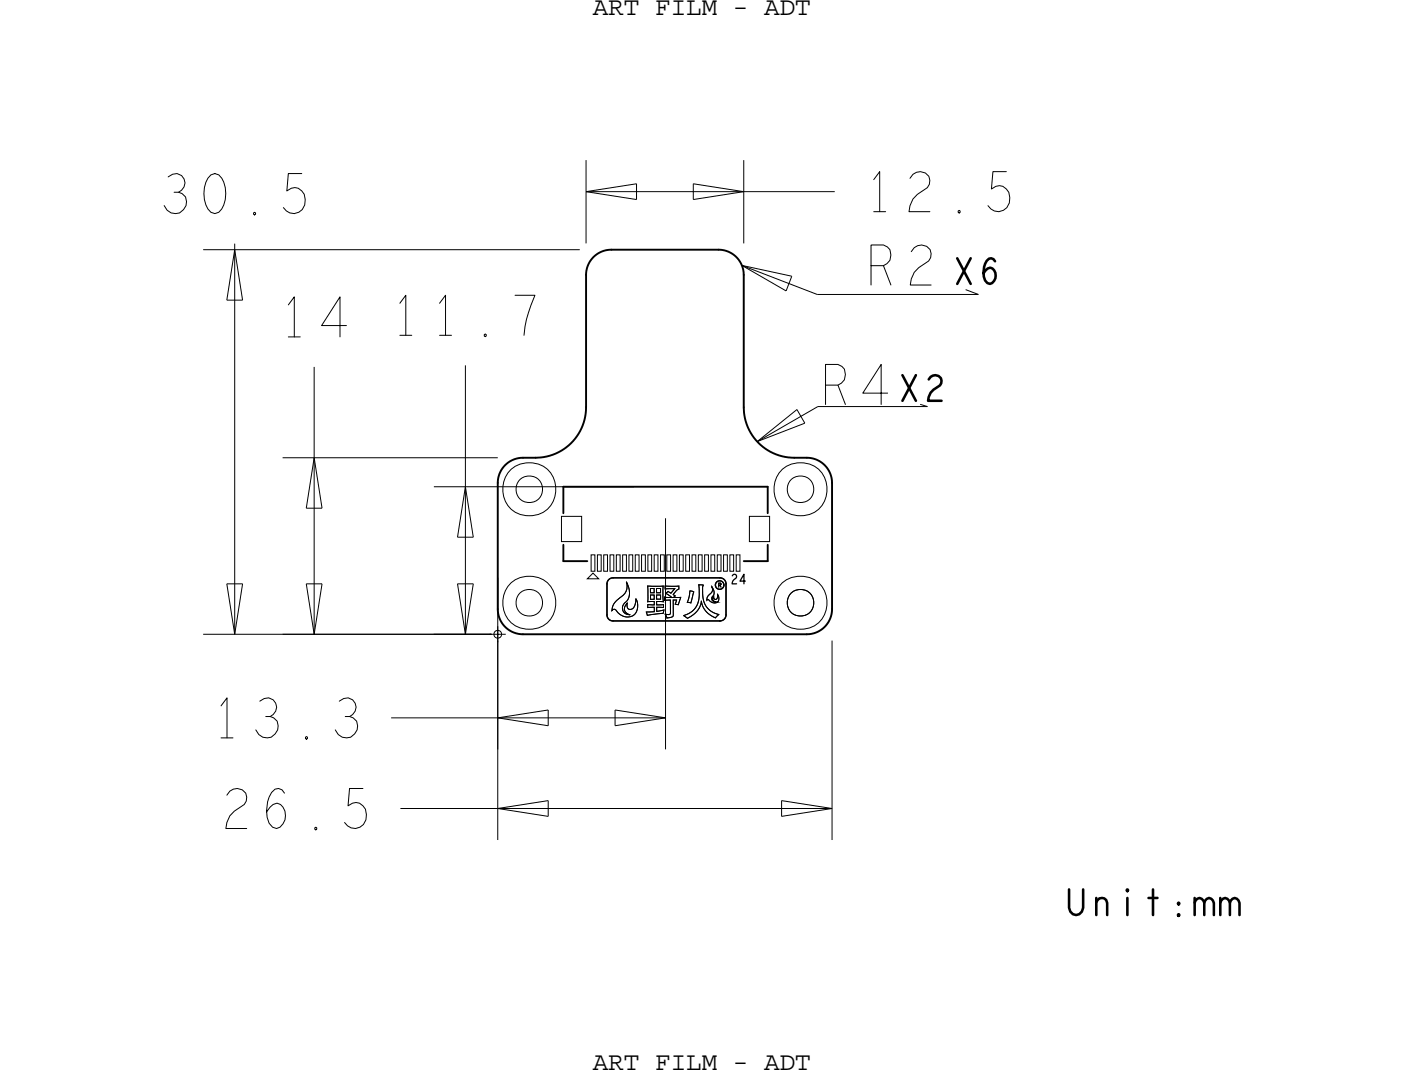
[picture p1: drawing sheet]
<svg xmlns="http://www.w3.org/2000/svg" width="111mm" height="86mm" viewBox="0 0 111 86" stroke-linecap="round" stroke-linejoin="round" font-family="sans-serif">
<defs><g id="words">
<g font-size="3.2">
<text x="31" y="26.6">11.7</text>
<text x="16.8" y="58.5">13.3</text>
</g>
<g font-size="2.1">
<text x="47" y="1.2">ART FILM - ADT</text>
<text x="47" y="84.8">ART FILM - ADT</text>
</g>
<text font-size="2" x="84.5" y="72.6">Unit:mm</text>
</g></defs>
<!-- layer: Board Outline -->
<g fill="none" stroke="#000" stroke-width=".08">
<path d="M16.1 19.8h29.9zM18.6 19.8l.6 4zM18.6 19.8v30.5zM18.6 19.3v.5zM18.6 19.8l-.6 4zM46.5 15.2l4-.6zM46.5 12.7v6.6zM46.5 15.2l4 .6zM46.5 15.2h12.5zM50.5 14.6v1.2zM55 14.6l4 .6zM55 14.6v1.2z"/>
<path d="M55 15.8l4-.6zM59 12.7v6.6zM59 15.2h7.2zM18 23.8h1.2zM22.4 36.3h17.1zM24.9 36.3l.6 4zM24.9 36.3v14zM24.9 29.1v7.2zM24.9 36.3l-.6 4zM34.4 38.6h15.9zM36.9 38.6l.6 4zM36.9 38.6v11.7z"/>
<path d="M36.9 29v9.6zM36.9 38.6l-.6 4zM58.8 21l3.5 2.1zM58.8 21l6 2.4zM58.8 21l4 .9zM60 35l3.2-2.5zM60 35l3.8-1.4zM60 35l4.8-2.8zM62.8 21.9l-.5 1.2zM63.2 32.5l.6 1.1zM64.8 23.4h12.8zM64.8 32.2h8.7z"/>
<path d="M72.9 32.1l.6 .1zM76.5 23l1.1 .4zM16.1 50.3h22.9zM18 46.3l.6 4zM18 46.3h1.2zM19.2 46.3l-.6 4zM22.4 50.3h16.6zM24.3 46.3l.6 4zM24.3 40.3h1.2zM24.3 46.3h1.2zM25.5 46.3l-.6 4zM31 56.9h8.5z"/>
<path d="M34.4 50.3h4.6zM36.3 46.3l.6 4zM36.3 42.6h1.2zM36.3 46.3h1.2zM37.5 46.3l-.6 4zM39.5 56.9l4-.6zM39.5 45.8v13.6zM39.5 56.9l4 .7zM39.5 56.9h13.3zM39.5 50.8v15.8zM43.5 56.3v1.3zM48.8 56.3l4 .6z"/>
<path d="M48.8 56.3v1.3zM48.8 57.6l4-.7zM49.7 46.1a1.32 1.32 0 0 1-.3 1.9 .53 .53 0 0 0 .6 .8 .49 .49 0 0 1-.5-.4 .49 .49 0 0 1 .2-.6 .32 .32 0 0 0 .2 .5 .32 .32 0 0 0 .4-.3l.1-.5a.92 .92 0 0 1-.3 1.4 .92 .92 0 0 1-1.3-.5l-.1-.1-.2 .1a1.58 1.58 0 0 1 .9-1.2 1.01 1.01 0 0 0 .3-1.1zM49.7 46.1a1.32 1.32 0 0 1-.3 1.9 .53 .53 0 0 0 .6 .8 .49 .49 0 0 1-.5-.4 .49 .49 0 0 1 .2-.6 .32 .32 0 0 0 .2 .5 .32 .32 0 0 0 .4-.3l.1-.5a.92 .92 0 0 1-.3 1.4 .92 .92 0 0 1-1.3-.5l-.1-.1-.2 .1a1.59 1.59 0 0 1 .9-1.2 1.01 1.01 0 0 0 .3-1.1zM51.3 46.5h1.3v1.2h-.6l.1 .3 .5-.1v.3h-.5v.3l.5-.1v.2l-1.3 .2-.1-.3h.7v-.3h-.6v-.3l.6 .1v-.2v-.1h-.6zM51.6 46.7h.3v.3h-.3zM51.6 47.2h.3v.3h-.3zM52 46.7h.4v.3h-.4zM52 47.2h.4v.3h-.4zM52.6 48.4h.1M52.7 46.5h1.1v.2l-.4 .5 .1 .1-.1 .1h.6l-.2 .3a.19 .19 0 0 1 0 .3 .19 .19 0 0 1-.3-.1l.1-.3h-.2v1.1a.35 .35 0 0 1-.5 .3l-.2-.3h.3h.1v-1.1h-.4v-.2h.6l-.5-.3 .2-.2 .2 .1 .3-.3h-.8zM52.7 48.7h.1"/>
<path d="M52.8 41.1v18.3zM54.7 46.9h.3l-.2 .9h-.3zM55.4 46.4h.3v.2a2.35 2.35 0 0 0 .3 1.5l.4 .4 .6 .2a.42 .42 0 0 1-.8 0l-.4-.4-.2-.6-.1 .3a1.93 1.93 0 0 1-1 1l-.3-.2 .7-.3 .4-.6 .1-.6zM56.4 46.5l.2 .5-.2 .5 .1 .2h.2a.24 .24 0 0 1-.2-.1 .24 .24 0 0 1 .1-.3v.1a.18 .18 0 0 0 .2 .1 .18 .18 0 0 0 .1-.3v-.1a.41 .41 0 0 1-.1 .7 .41 .41 0 0 1-.6-.2h-.2v-.1l.2-.4a.44 .44 0 0 0 .2-.6zM57 46.2h.1zM57 46.2v.4zM57 46.4h.1zM57.1 46.4l.1 .2zM57.1 46.2h.1M57.1 46.4h.1M57.1 46.3h.1M57.2 46.3h.1"/>
<path d="M66 50.8v15.8zM31.7 64.1h7.8zM39.5 64.1l4-.6zM39.5 64.1l4 .6zM39.5 64.1h26.5zM43.5 63.5v1.2zM62 63.5l4 .6zM62 63.5v1.2zM62 64.7l4-.6z"/>
<circle cx="63.5" cy="47.8" r="1.06"/>
</g>
<g fill="none" stroke="#000" stroke-width=".1">
<path d="M48.1 46.3v2.5zM48.1 48.8l.2 .3 .3 .1M48.6 49.2h8.5zM48.6 45.8h8.5zM48.6 45.8l-.3 .2-.2 .3M57.1 49.2h.1M57.1 45.8l.3 .2 .2 .3M57.6 46.3v2.5zM57.6 48.8l-.2 .3-.3 .1"/>
<circle cx="57" cy="46.4" r=".34"/>
</g>
<g fill="none" stroke="#000" stroke-width=".15">
<path d="M48.5 19.8h8.5zM48.5 19.8a2 2 0 0 0-2 2M57 19.8a2 2 0 0 1 2 2M39.5 38.3v10zM41.5 36.3h1zM41.5 36.3a2 2 0 0 0-2 2M46.5 21.8v10.5zM46.5 32.3a4 4 0 0 1-4 4M59 21.8v10.5zM59 32.3a4 4 0 0 0 4 4M63 36.3h1zM64 36.3a2 2 0 0 1 2 2"/>
<path d="M66 38.3v10zM39.5 48.3a2 2 0 0 0 2 2M41.5 50.3h22.5zM66 48.3a2 2 0 0 1-2 2"/>
</g>
<!-- layer: Components -->
<path d="M47 45.5l.5 .4h-.9z" fill="none" stroke="#000" stroke-width=".08"/>
<path d="M44.7 38.6h16.2zM44.7 38.6v2.1zM60.9 38.6v2.1zM44.7 44.5h1.9zM44.7 43.2v1.3zM59 44.5h1.9zM60.9 43.2v1.3z" fill="none" stroke="#000" stroke-width=".15"/>
<!-- layer: Nets -->
<g fill="none" stroke="#000" stroke-width=".08">
<path d="M44.5 41h1.6v2h-1.6zM46.9 44h.3v1.3h-.3zM47.4 44h.3v1.3h-.3zM47.9 44h.3v1.3h-.3zM48.4 44h.3v1.3h-.3zM48.9 44h.3v1.3h-.3zM49.4 44h.3v1.3h-.3zM49.9 44h.3v1.3h-.3zM50.4 44h.3v1.3h-.3zM50.9 44h.3v1.3h-.3zM51.4 44h.3v1.3h-.3zM51.9 44h.3v1.3h-.3z"/>
<path d="M52.4 44h.3v1.3h-.3zM52.9 44h.3v1.3h-.3zM53.4 44h.3v1.3h-.3zM53.9 44h.3v1.3h-.3zM54.4 44h.3v1.3h-.3zM54.9 44h.3v1.3h-.3zM55.4 44h.3v1.3h-.3zM55.9 44h.3v1.3h-.3zM56.4 44h.3v1.3h-.3zM56.9 44h.3v1.3h-.3zM57.4 44h.3v1.3h-.3zM57.9 44h.3v1.3h-.3z"/>
<path d="M58.4 44h.3v1.3h-.3zM59.4 41h1.6v2h-1.6z"/>
<circle cx="41.9" cy="38.8" r="2.11"/>
<circle cx="42" cy="38.8" r="1.06"/>
<circle cx="63.4" cy="38.8" r="2.11"/>
<circle cx="63.5" cy="38.8" r="1.06"/>
<circle cx="41.9" cy="47.8" r="2.11"/>
<circle cx="42" cy="47.8" r="1.06"/>
<circle cx="63.4" cy="47.8" r="2.11"/>
<circle cx="63.5" cy="47.8" r="1.06"/>
</g>
<!-- layer: Text -->
<path d="M71.5 29.8l1.1 2M72.6 29.8l-1.1 2M73.6 30.1a.51 .51 0 0 1 .8-.3 .51 .51 0 0 1 .1 .8 1.36 1.36 0 0 0-.9 1.2h1M75.9 20.5l1 2M76.9 20.5l-1 2M78.9 20.7l-.3-.2a.73 .73 0 0 0-.6 .7 1.29 1.29 0 0 0 .3 1.2 .49 .49 0 0 0 .5 0 .49 .49 0 0 0 .1-.5 .46 .46 0 0 0-.2-.6 .46 .46 0 0 0-.6 .1l-.1 .3" fill="none" stroke="#000" stroke-width=".2"/>
<path d="M58.1 45.7a.18 .18 0 0 1 .2-.1 .18 .18 0 0 1 0 .2l-.2 .3-.1 .2h.4M59.1 46.1h-.4l.3-.6v.8" fill="none" stroke="#000" stroke-width=".1"/>
<g fill="none" stroke="#000" stroke-width=".08">
<path d="M13.3 14a.76 .76 0 0 1 1.2 .1 .76 .76 0 0 1-.3 1.1M13.8 15.2a.86 .86 0 0 1 1 1 .86 .86 0 0 1-1.2 .7l-.3-.2-.3-.4M16.7 13.9a.71 .71 0 0 1 1 .6 2.28 2.28 0 0 1-.4 2.3 .71 .71 0 0 1-1-.5 2.28 2.28 0 0 1 .4-2.4zM20.1 16.9l.1-.1 .1 .2h-.1zM23.9 13.8h-1l-.2 1.3a.85 .85 0 0 1 1-.1 .85 .85 0 0 1 .5 .8 .94 .94 0 0 1-.6 1.1 .94 .94 0 0 1-1.1-.4M69.3 16.8h.9M69.3 14.2l.4-.6v3.2M72.1 14.1a.8 .8 0 0 1 1.2-.4 .8 .8 0 0 1 .2 1.2 2.12 2.12 0 0 0-1.4 1.9h1.6M72.2 20a.8 .8 0 0 1 1.2-.5 .8 .8 0 0 1 .2 1.2 2.12 2.12 0 0 0-1.4 1.9h1.6M76 16.7l.1 .1-.1 .1zM79.8 13.6h-1.1l-.1 1.4a.85 .85 0 0 1 1-.2 .85 .85 0 0 1 .5 .9 .94 .94 0 0 1-.6 1 .94 .94 0 0 1-1.2-.4M22.9 26.7h.9"/>
<path d="M22.9 24.2l.4-.7v3.2M27.5 25.8h-2l1.5-2.3v3.2M31.7 24.1l.5-.7v3.2M34.8 24.1l.5-.7v3.2M40.8 23.4h1.6l-.3 .8a7.9 7.9 0 0 0-.6 2.4M65.4 30.5h1a.86 .86 0 0 0 .6-.8 .86 .86 0 0 0-.6-.8h-1v3.2M66.4 30.5l.6 1.6M69 21.1h1a.86 .86 0 0 0 .6-.9 .86 .86 0 0 0-.6-.8h-1v3.2M70 21.1l.6 1.5M70.4 31.2h-2l1.5-2.3v3.2M17.5 56l.5-.7v3.2M20.6 55.6a.76 .76 0 0 1 1.2 .1 .76 .76 0 0 1-.4 1.1"/>
<path d="M26.9 55.6a.76 .76 0 0 1 1.2 .1 .76 .76 0 0 1-.4 1.1M18 63.1a.8 .8 0 0 1 1.1-.5 .8 .8 0 0 1 .3 1.2 2.12 2.12 0 0 0-1.5 1.9h1.7M22.6 62.9l-.2-.3-.3-.1a1.14 1.14 0 0 0-.9 1.1 2.02 2.02 0 0 0 .4 2 .69 .69 0 0 0 1-.6 1.04 1.04 0 0 0-.6-1.3l-.4 .1-.5 .6M25 65.7v-.1l.1 .2h-.1zM28.8 62.5h-1.1l-.1 1.4a.85 .85 0 0 1 1-.2 .85 .85 0 0 1 .4 .9 .94 .94 0 0 1-.6 1 .94 .94 0 0 1-1.1-.4"/>
</g>
<!-- layer: Drawing Origin -->
<path d="M38.8 50.3h1.3M39.2 50.1l.3-.1 .2 .1 .1 .2-.1 .2-.2 .1-.3-.1v-.2zM39.5 49.7v1.2" fill="none" stroke="#000" stroke-width=".08"/>
<use href="#words"/>
</svg>
